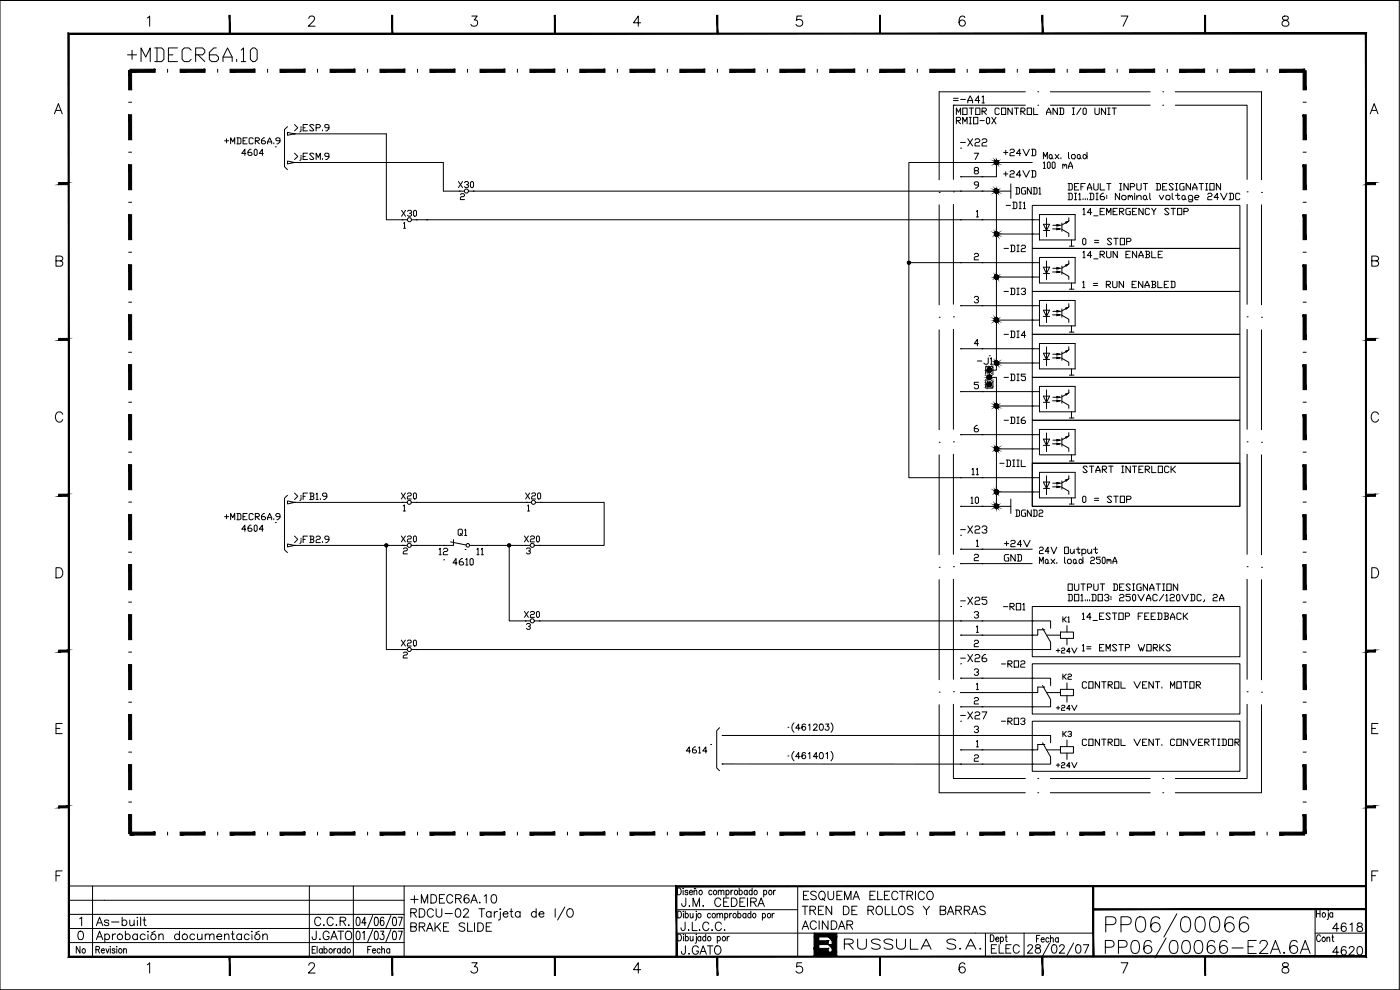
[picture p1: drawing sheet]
<svg xmlns="http://www.w3.org/2000/svg" width="420mm" height="297mm" viewBox="0 0 420 297" stroke-linecap="round" stroke-linejoin="round" font-family="sans-serif">
<defs><g id="words">
<text font-size="11" x="330.6" y="282.2">PP06/00066</text>
<text font-size="7.9" x="37" y="19.8">+MDECR6A.10</text>
<text font-size="6.6" x="252.2" y="286.1">RUSSULA S.A.</text>
<g font-size="6.2">
<text x="122.1" y="272.3">+MDECR6A.10</text>
<text x="239.9" y="271.3">ESQUEMA ELECTRICO</text>
<text x="122.1" y="280.8">BRAKE SLIDE</text>
<text x="398.6" y="280.8">4618</text>
<text x="92.4" y="283.3">J.GATO</text>
</g>
<g font-size="5.7">
<text x="287.2" y="182.7">-X25</text>
<text x="203.2" y="273">J.M. CEDEIRA</text>
<text x="239.5" y="275.5">TREN DE ROLLOS Y BARRAS</text>
<text x="27.5" y="279">As-built</text>
<text x="93.1" y="279">C.C.R.</text>
<text x="239.5" y="280.1">ACINDAR</text>
<text x="203.2" y="287.5">J.GATO</text>
<text x="296.3" y="287.2">ELEC</text>
<text x="398.6" y="287.9">4620</text>
</g>
<g font-size="5.3">
<text x="285" y="32.1">=-A41</text>
<text x="285.8" y="35.6">MOTOR CONTROL AND I/0 UNIT</text>
<text x="285.8" y="38.5">RMIO-0X</text>
<text x="71.3" y="48">4604</text>
<text x="287.2" y="45.2">-X22</text>
<text x="299.9" y="48">+24VD</text>
<text x="303.7" y="59.6">DGND1</text>
<text x="300.6" y="63.9">-DI1</text>
<text x="323.8" y="66">14_EMERGENCY STOP</text>
<text x="300.2" y="76.9">-DI2</text>
<text x="323.8" y="74.8">0 = STOP</text>
<text x="300.2" y="102.7">-DI4</text>
<text x="300.2" y="128.4">-DI6</text>
<text x="294.6" y="152.4" transform="rotate(-90 294.6 152.4)">10</text>
<text x="323.8" y="152">0 = STOP</text>
<text x="287.2" y="161.2">-X23</text>
<text x="303.7" y="156.3">DGND2</text>
<text x="300.2" y="169.7">GND</text>
<text x="319.3" y="178.5">OUTPUT DESIGNATION</text>
<text x="323.5" y="187.3">14_ESTOP FEEDBACK</text>
<text x="287.2" y="199.7">-X26</text>
<text x="323.5" y="207.8">CONTROL VENT. MOTOR</text>
<text x="287.2" y="217">-X27</text>
<text x="299.2" y="218.7">-RO3</text>
<text x="323.5" y="225.1">CONTROL VENT. CONVERTIDOR</text>
<text x="21.5" y="287.2">No</text>
</g>
<g font-size="4.9">
<text x="66.3" y="44.4">+MDECR6A.9</text>
<text x="136.5" y="57.5">X30</text>
<text x="299.9" y="54.3">+24VD</text>
<text x="319.3" y="58.2">DEFAULT INPUT DESIGNATION</text>
<text x="119.2" y="66">X30</text>
<text x="300.2" y="89.6">-DI3</text>
<text x="323.8" y="87.5">1 = RUN ENABLED</text>
<text x="292.1" y="110.4">-J1</text>
<text x="300.2" y="115.4">-DI5</text>
<text x="290.3" y="143.6">11</text>
<text x="298.8" y="141.1">-DIIL</text>
<text x="323.8" y="142.9">START INTERLOCK</text>
<text x="119.2" y="151">X20</text>
<text x="156.6" y="151">X20</text>
<text x="71.3" y="160.5">4604</text>
<text x="136.2" y="161.9">Q1</text>
<text x="119.2" y="163.7">X20</text>
<text x="130.5" y="167.6">12</text>
<text x="141.8" y="167.6">11</text>
<text x="156.3" y="163.7">X20</text>
<text x="300.2" y="165.1">+24V</text>
<text x="134.8" y="170.7">4610</text>
<text x="299.9" y="184.1">-RO1</text>
<text x="156.3" y="186.6">X20</text>
<text x="321.7" y="188" transform="rotate(-90 321.7 188)">K1</text>
<text x="119.2" y="195.1">X20</text>
<text x="323.5" y="196.5">1= EMSTP WORKS</text>
<text x="299.2" y="201.4">-RO2</text>
<text x="315.7" y="214.5">+24V</text>
<text x="204.6" y="227.2">4614</text>
<text x="394.1" y="283.6">Cont</text>
</g>
<g font-size="4.4">
<text x="315.7" y="197.2">+24V</text>
<text x="317.9" y="205">K2</text>
<text x="317.9" y="222.2">K3</text>
<text x="315.7" y="231.4">+24V</text>
</g>
</g></defs>
<!-- layer: 2 -->
<g fill="#000" stroke="#000" stroke-width=".3">
<path d="M248.6 283.4h1.1v1.2zM248.6 281.1h1.1v1.2z"/>
<path d="M38.6 21.2v5.8h.9zM38.6 21.2h.9v5.8z"/>
<path d="M84 20.8v.9l7.6-.9zM84 21.7l7.6-.9v.9z"/>
<path d="M99.1 20.8v.9l7.5-.9zM99.1 21.7l7.5-.9v.9z"/>
<path d="M114 20.8v.9l7.5-.9zM114 21.7l7.5-.9v.9z"/>
<path d="M129 20.8v.9l7.6-.9zM129 21.7l7.6-.9v.9z"/>
<path d="M144.1 20.8v.9l7.5-.9zM144.1 21.7l7.5-.9v.9z"/>
<path d="M159 20.8v.9l7.5-.9zM159 21.7l7.5-.9v.9z"/>
<path d="M174 20.8v.9l7.6-.9zM174 21.7l7.6-.9v.9z"/>
<path d="M189.1 20.8v.9l7.5-.9zM189.1 21.7l7.5-.9v.9z"/>
<path d="M204 20.8v.9l7.5-.9zM204 21.7l7.5-.9v.9z"/>
<path d="M219 20.8v.9l7.6-.9zM219 21.7l7.6-.9v.9z"/>
<path d="M234.1 20.8v.9l7.5-.9zM234.1 21.7l7.5-.9v.9z"/>
<path d="M249 20.8v.9l7.5-.9zM249 21.7l7.5-.9v.9z"/>
<path d="M264 20.8v.9l7.5-.9zM264 21.7l7.5-.9v.9z"/>
<path d="M279.1 20.8v.9l7.5-.9zM279.1 21.7l7.5-.9v.9z"/>
<path d="M294 20.8v.9l7.5-.9zM294 21.7l7.5-.9v.9z"/>
<path d="M309 20.8v.9l7.5-.9zM309 21.7l7.5-.9v.9z"/>
<path d="M324.1 20.8v.9l7.5-.9zM324.1 21.7l7.5-.9v.9z"/>
<path d="M339 20.8v.9l7.5-.9zM339 21.7l7.5-.9v.9z"/>
<path d="M354 20.8v.9l7.5-.9zM354 21.7l7.5-.9v.9z"/>
<path d="M369.1 20.8v.9l7.5-.9zM369.1 21.7l7.5-.9v.9z"/>
<path d="M384 20.8v.9l7.5-.9zM384 21.7l7.5-.9v.9z"/>
<path d="M391.1 21.2l.9 5.8v-5.8zM391.1 21.2l.9 5.8h-.9z"/>
<path d="M391.1 34.4l.9 7.5v-7.5zM391.1 34.4l.9 7.5h-.9z"/>
<path d="M38.6 49.4v7.5h.9zM38.6 49.4h.9v7.5z"/>
<path d="M38.6 34.4v7.5h.9zM38.6 34.4h.9v7.5z"/>
<path d="M391.1 49.4l.9 7.5v-7.5zM391.1 49.4l.9 7.5h-.9z"/>
<path d="M38.6 64.4v7.5h.9zM38.6 64.4h.9v7.5z"/>
<path d="M391.1 64.4l.9 7.5v-7.5zM391.1 64.4l.9 7.5h-.9z"/>
<path d="M391.1 79.4l.9 7.5v-7.5zM391.1 79.4l.9 7.5h-.9z"/>
<path d="M38.6 79.4v7.5h.9zM38.6 79.4h.9v7.5z"/>
<path d="M391.1 94.4l.9 7.5v-7.5zM391.1 94.4l.9 7.5h-.9z"/>
<path d="M38.6 109.4v7.5h.9zM38.6 109.4h.9v7.5z"/>
<path d="M38.6 94.4v7.5h.9zM38.6 94.4h.9v7.5z"/>
<path d="M391.1 109.4l.9 7.5v-7.5zM391.1 109.4l.9 7.5h-.9z"/>
<path d="M38.6 124.4v7.5h.9zM38.6 124.4h.9v7.5z"/>
<path d="M391.1 124.4l.9 7.5v-7.5zM391.1 124.4l.9 7.5h-.9z"/>
<path d="M391.1 139.4l.9 7.5v-7.5zM391.1 139.4l.9 7.5h-.9z"/>
<path d="M38.6 139.4v7.5h.9zM38.6 139.4h.9v7.5z"/>
<path d="M391.1 154.4l.9 7.5v-7.5zM391.1 154.4l.9 7.5h-.9z"/>
<path d="M38.6 169.4v7.5h.9zM38.6 169.4h.9v7.5z"/>
<path d="M38.6 154.4v7.5h.9zM38.6 154.4h.9v7.5z"/>
<path d="M391.1 169.4l.9 7.5v-7.5zM391.1 169.4l.9 7.5h-.9z"/>
<path d="M38.6 184.4v7.5h.9zM38.6 184.4h.9v7.5z"/>
<path d="M391.1 184.4l.9 7.5v-7.5zM391.1 184.4l.9 7.5h-.9z"/>
<path d="M391.1 199.4l.9 7.5v-7.5zM391.1 199.4l.9 7.5h-.9z"/>
<path d="M38.6 199.4v7.5h.9zM38.6 199.4h.9v7.5z"/>
<path d="M391.1 214.4l.9 7.5v-7.5zM391.1 214.4l.9 7.5h-.9z"/>
<path d="M38.6 229.4v7.5h.9zM38.6 229.4h.9v7.5z"/>
<path d="M38.6 214.4v7.5h.9zM38.6 214.4h.9v7.5z"/>
<path d="M391.1 229.4l.9 7.5v-7.5zM391.1 229.4l.9 7.5h-.9z"/>
<path d="M38.6 244.4v5.7h.9zM38.6 244.4h.9v5.7z"/>
<path d="M39 250.6h7.6v-.9zM39 249.7h7.6l-7.6 .9z"/>
<path d="M54.1 250.6h7.5v-.9zM54.1 249.7h7.5l-7.5 .9z"/>
<path d="M69 250.6h7.5v-.9zM69 249.7h7.5l-7.5 .9z"/>
<path d="M84 250.6h7.6v-.9zM84 249.7h7.6l-7.6 .9z"/>
<path d="M99.1 250.6h7.5v-.9zM99.1 249.7h7.5l-7.5 .9z"/>
<path d="M114 250.6h7.5v-.9zM114 249.7h7.5l-7.5 .9z"/>
<path d="M129 250.6h7.6v-.9zM129 249.7h7.6l-7.6 .9z"/>
<path d="M144.1 250.6h7.5v-.9zM144.1 249.7h7.5l-7.5 .9z"/>
<path d="M159 250.6h7.5v-.9zM159 249.7h7.5l-7.5 .9z"/>
<path d="M174 250.6h7.6v-.9zM174 249.7h7.6l-7.6 .9z"/>
<path d="M189.1 250.6h7.5v-.9zM189.1 249.7h7.5l-7.5 .9z"/>
<path d="M204 250.6h7.5v-.9zM204 249.7h7.5l-7.5 .9z"/>
<path d="M219 250.6h7.6v-.9zM219 249.7h7.6l-7.6 .9z"/>
<path d="M234.1 250.6h7.5v-.9zM234.1 249.7h7.5l-7.5 .9z"/>
<path d="M249 250.6h7.5v-.9zM249 249.7h7.5l-7.5 .9z"/>
<path d="M264 250.6h7.5v-.9zM264 249.7h7.5l-7.5 .9z"/>
<path d="M279.1 250.6h7.5v-.9zM279.1 249.7h7.5l-7.5 .9z"/>
<path d="M294 250.6h7.5v-.9zM294 249.7h7.5l-7.5 .9z"/>
<path d="M309 250.6h7.5v-.9zM309 249.7h7.5l-7.5 .9z"/>
<path d="M324.1 250.6h7.5v-.9zM324.1 249.7h7.5l-7.5 .9z"/>
<path d="M339 250.6h7.5v-.9zM339 249.7h7.5l-7.5 .9z"/>
<path d="M354 250.6h7.5v-.9zM354 249.7h7.5l-7.5 .9z"/>
<path d="M369.1 250.6h7.5v-.9zM369.1 249.7h7.5l-7.5 .9z"/>
<path d="M384 250.6h7.5v-.9zM384 249.7h7.5l-7.5 .9z"/>
<path d="M391.1 244.4l.9 5.7v-5.7zM391.1 244.4l.9 5.7h-.9z"/>
<path d="M245.7 281.1l-1.4 3.5h1.4zM244.3 281.1h1.4l-1.4 3.5z"/>
<path d="M245.7 282.3v1.1l2.9-1.1zM245.7 283.4l2.9-1.1v1.1z"/>
<path d="M244.3 286.8l4.3-2.2v2.2zM244.3 284.6v2.2l4.3-2.2z"/>
<path d="M249.7 281.1v4.6l1.4-4.6zM251.1 281.1v4.6h-1.4z"/>
<path d="M248.6 285.7l2.5 1.1v-1.1zM248.6 285.7l2.5 1.1h-2.5z"/>
</g>
<g fill="none" stroke="#000" stroke-width=".3">
<path d="M38.6 30.7h.9M95.3 20.8v.9M110.3 20.8v.9M125.3 20.8v.9M140.3 20.8v.9M155.3 20.8v.9M170.3 20.8v.9M185.3 20.8v.9M200.3 20.8v.9M215.3 20.8v.9M230.3 20.8v.9M245.3 20.8v.9"/>
<path d="M260.3 20.8v.9M275.3 20.8v.9M290.3 20.8v.9M305.3 20.8v.9M320.3 20.8v.9M335.3 20.8v.9M350.3 20.8v.9M365.3 20.8v.9M380.3 20.8v.9M391.1 30.7h.9M391.5 20.8v.9M38.6 45.7h.9"/>
<path d="M391.1 45.7h.9M38.6 60.7h.9M38.6 75.7h.9M391.1 60.7h.9M391.1 75.7h.9M38.6 90.7h.9M391.1 90.7h.9M38.6 105.7h.9M391.1 105.7h.9M38.6 120.7h.9M38.6 135.7h.9M391.1 120.7h.9"/>
<path d="M391.1 135.7h.9M38.6 150.7h.9M82.6 156.8h.1M391.1 150.7h.9M38.6 165.7h.9M391.1 165.7h.9M38.6 180.7h.9M38.6 195.7h.9M391.1 180.7h.9M391.1 195.7h.9M38.6 210.7h.9M236.5 218.2h.1"/>
<path d="M391.1 210.7h.9M38.6 225.7h.9M236.5 226.8h.1M391.1 225.7h.9M38.6 240.7h.9M39 249.7v.9M50.3 249.7v.9M65.3 249.7v.9M80.3 249.7v.9M95.3 249.7v.9M110.3 249.7v.9M125.3 249.7v.9"/>
<path d="M140.3 249.7v.9M155.3 249.7v.9M170.3 249.7v.9M185.3 249.7v.9M200.3 249.7v.9M215.3 249.7v.9M230.3 249.7v.9M245.3 249.7v.9M260.3 249.7v.9M275.3 249.7v.9M290.3 249.7v.9M305.3 249.7v.9"/>
<path d="M320.3 249.7v.9M335.3 249.7v.9M350.3 249.7v.9M365.3 249.7v.9M380.3 249.7v.9M391.1 240.7h.9M391.1 250.1h.9M245.7 281.1v1.2M245.7 283.4v1.2"/>
</g>
<!-- layer: SOSED_CIRCUIT -->
<g fill="none" stroke="#000" stroke-width=".3">
<path d="M86.3 39.7l2.1 .5-2.1 .4zM88.4 37.4l1 .9-1 1M90.3 38.6v.7l-.3 .3M90.3 38v.3M91 38.3h.6M92.3 37.4h-1.3v1.9h1.3M94.2 37.7l-.3-.3h-.6l-.4 .3 1.3 1.3-.3 .3h-.6l-.4-.3M94.9 38.3h.9l.3-.3v-.3l-.3-.3h-.9v1.9M96.8 39v.3M98.7 38.3h-1l-.2-.3 .2-.6h.7l.3 .3v.9l-.6 .7h-.4M307.7 31.6h-21.6v22.2M315.2 31.6h30"/>
<path d="M349 31.6h.1M352.7 31.6h21.6v22.2M86.3 48.3l2.1 .5-2.1 .4zM88.4 48.8h.1M88.4 46l1 .9-1 1M88.4 40.2h.1M88.4 48.8h44.7v8.5M88.4 40.2h27.6M90.3 47.2v.7l-.3 .3M90.3 46.6v.3M91 46.9h.6M92.3 46h-1.3v1.9h1.3"/>
<path d="M94.2 46.3l-.3-.3h-.6l-.4 .3 1.3 1.3-.3 .3h-.6l-.4-.3M94.9 47.9v-1.9l.6 1.2 .6-1.2v1.9M96.8 47.6v.3M98.7 46.9h-1l-.2-.3 .2-.6h.7l.3 .3v.9l-.6 .7h-.4M142 57.3h152.7M286.1 57.6h.1M288.3 57.3h.1M288.3 53h.1M288.3 48.8h.1M288.3 48.8h-15.5v30h15.5M288.3 53h6.4M288.3 48.8h6.4"/>
<path d="M292.4 46h1.3l-1 1.9M292.7 51.2l-.3-.3 .3-.7h.6l.4 .4v.3l-.4 .3h-.6l-.3 .3 .3 .7h.6l.4-.4-.4-.6M293.7 55.5h-1l-.3-.3 .3-.6h.6l.4 .2v1l-.7 .7h-.3M294.7 57.3h.1M294.7 53h.1M294.7 48.8h.1M320.5 58h1l.3 .3v1.3l-.3 .3h-1M320.8 58v1.9M322.8 58v1.9M323.8 58.3l.3-.3v1.9M325 59.6v.3M325.7 59.6v.3"/>
<path d="M326.3 59.6v.3M327 58h1l.3 .3v1.3l-.3 .3h-1M327.3 58v1.9M329.2 58v1.9M331.2 58h-.4l-.6 .6v1l.3 .3h.7l.3-.3v-.3l-.3-.3h-1M336 58v1.9l-1.3-1.9v1.9M337 58.6h.6l.3 .4v.6l-.3 .3h-.6l-.4-.3v-.6zM338.6 58.6v1.3M339.2 59l.4-.4 .3 .4v.9M340.5 58.6v1.3M341.2 59.3l.6-.7h.3l.4 .4v.9M341.2 58.6v1.3"/>
<path d="M343.4 58.6h.3l.4 .4v.6l-.4 .3h-.3l-.3-.3v-.6zM344.1 59.6l.3 .3M345.1 58v1.6l.3 .3M347.9 58.6l.7 1.3 .6-1.3M350.2 58.6h.7l.3 .4v.6l-.3 .3h-.7l-.3-.3v-.6zM351.8 58v1.6l.3 .3M353.4 58v1.6l.3 .3 .4-.3M354.7 59l.6-.4 .4 .4v.6l-.7 .3-.3-.3zM355.7 59.6l.3 .3M357.9 59.9h-.9l-.3-.3v-.6l.3-.4h.6l.3 .4v1.2l-.3 .4h-.6l-.3-.4M358.6 59.3h.9l.4-.3-.4-.4h-.6l-.3 .4v.6l.3 .3h.6M362.5 58.3l.3-.3h.6l.3 .3-.3 .7h-.6l-.3 .3v.6h1.2"/>
<path d="M365.7 59.3h-1.3l.9-1.3v1.9M366.3 58l1 1.9 1-1.9M368.9 58h1l.3 .3v1.3l-.3 .3h-1M369.2 58v1.9M372.1 58.3l-.3-.3h-.7l-.3 .3v1.3l.3 .3h.7l.3-.3M374.3 57.6h.1M128.1 65.9h181.7M272.8 78.8v64.5h15.5M286.1 61.3v30M288.3 65.9h.1M288.3 78.8h.1M288.3 78.8h21.5"/>
<path d="M292.4 76.4l.3-.4h.6l.4 .4v.3l-.4 .3h-.6l-.3 .3v.7h1.3M293 63.4l.3-.3v2M293 65.1h.7M294.7 65.9h.1M294.7 78.8h.1M309.8 78.8v-4.3h62.3v12.9h-62.3v-4.3M309.8 78.8h.1M309.8 65.9v-4.3h62.3v12.9h-62.3v-4.3M309.8 65.9h.1M309.8 70.2h.1M309.8 65.9v4.3M309.8 78.8v4.3"/>
<path d="M325 75.7l.3-.3v1.9M325 77.3h.7M327.6 76.7h-1.3l1-1.3v1.9M328.3 77.7h1.2M330.2 76.4h.9l.4-.7-.4-.3h-.9v1.9M330.5 76.4l1 .9M332.1 75.4v1.6l.3 .3h.7l.3-.3v-1.6M335.3 75.4v1.9l-1.2-1.9v1.9M339.2 75.4h-1.3v1.9h1.3M341.1 75.4v1.9l-1.2-1.9v1.9M341.8 77.3v-.6l.6-1.3 .7 1.3v.6M341.8 76.7h1.3"/>
<path d="M343.7 75.4h1l.3 .3-.3 .7M344 76.4h.7l.3 .6-.3 .3h-1M344 75.4v1.9M345.7 75.4v1.9h1.2M347.6 76.4h.6M348.9 75.4h-1.3v1.9h1.3M374.3 61.3v30M286.1 95.1h.1M286.1 98.8v30M288.3 91.7h.1M288.3 91.7h21.5M292.4 89.3l.3-.4h.6l.4 .7-.7 .3"/>
<path d="M293.3 89.9l.4 .3-.4 .7h-.6l-.3-.4M294.7 91.7h.1M309.8 83.1h.1M309.8 91.7v-4.3h62.3v12.9h-62.3v-4.3M309.8 91.7h.1M309.8 96h.1M309.8 91.7v4.3M374.3 95.1h.1M374.3 98.8v30M288.3 117.5h.1M288.3 104.6h.1M288.3 117.5h21.5"/>
<path d="M288.3 104.6h21.5M293.7 114.7h-1.3v.7h.9l.4 .3v.6l-.4 .4h-.6l-.3-.4M293.7 103.1h-1.3l.9-1.3v1.9M294.7 117.5h.1M294.7 104.6h.1M309.8 117.5v-4.3h62.3v12.9h-62.3v-4.3M309.8 117.5h.1M309.8 104.6v-4.3h62.3v12.9h-62.3v-4.3M309.8 104.6h.1M309.8 108.9h.1M309.8 104.6v4.3M309.8 117.5v4.3"/>
<path d="M286.1 132.6h.1M286.1 136.3v30M288.3 130.4h.1M288.3 130.4h21.5M293.3 127.6h-.3l-.6 .7v.9l.3 .4h.6l.4-.4v-.3l-.4-.3h-.9M294.7 130.4h.1M309.8 130.4v-4.3h62.3v12.9h-62.3v-4.3M309.8 130.4h.1M309.8 134.7h.1M309.8 121.8h.1M309.8 130.4v4.3M374.3 132.6h.1"/>
<path d="M374.3 136.3v30M86.3 150.3l2.1 .4-2.1 .5zM88.4 150.7h.1M88.4 147.9l1 1-1 1M88.4 150.7h32.3M90.3 149.3v.6l-.3 .3M90.3 148.6v.3M91 148.9h.6M92.3 147.9h-1.3v2M92.9 147.9h1l.3 .4-.3 .6M93.3 148.9h.6l.3 .7-.3 .3h-1M93.3 147.9v2"/>
<path d="M94.9 148.3l.3-.4v2M94.9 149.9h.6M96.1 149.6v.3M98.1 148.9h-1l-.3-.3v-.3l.3-.4h.6l.4 .4v1l-.6 .6h-.4M288.3 151.9h.1M288.3 143.3h.1M288.3 151.9h6.4M288.3 143.3h21.5M309.8 143.3v-4.3h62.3v12.9h-62.3v-4.3M309.8 143.3h.1M309.8 147.6h.1M309.8 143.3v4.3"/>
<path d="M86.3 163.2l2.1 .4-2.1 .5zM88.4 163.6h.1M88.4 160.9l1 .9-1 1M88.4 163.6h33.1M90.3 162.2v.6l-.3 .3M90.3 161.5v.3M91 161.8h.6M92.3 160.9h-1.3v1.9M92.9 160.9h1l.3 .3-.3 .6M93.3 161.8h.6l.3 .7-.3 .3h-1M93.3 160.9v1.9M94.9 161.2l.3-.3h.6l.3 .3-.3 .6h-.6l-.3 .4v.6h1.2"/>
<path d="M96.8 162.5v.3M98.7 161.8h-1l-.2-.3 .2-.6h.7l.3 .3v1l-.6 .6h-.4M136.1 161.9v1.7h-4.3M139.6 164.9h.1M286.1 170h.1M286.1 173.8v30M288.3 164.8h.1M288.3 169.1h.1M288.3 164.8h6.4M288.3 169.1h6.4M292.4 166.6l.3-.3h.6l.4 .3v.3l-.4 .4h-.6l-.3 .3v.6h1.3M293 162.3l.3-.3v1.9"/>
<path d="M293 163.9h.7M294.7 164.8h.1M294.7 169.1h.1M354.7 178.3l1 2 1-2M357.3 178.3h1l.3 .4v1.2l-.3 .4h-1M357.6 178.3v2M360.5 178.7l-.3-.4h-.7l-.3 .4v1.2l.3 .4h.7l.3-.4M361.5 179.9v.4l-.4 .3M364.1 178.7l.3-.4h.6l.3 .4-.3 .6h-.6l-.3 .3v.7h1.2M366 179.6h1.3M374.3 170h.1M374.3 173.8v30"/>
<path d="M124.9 194.9h163.4M161.8 186.3h148M288.3 186.3h.1M288.3 190.6h.1M288.3 190.6h21.5M292.4 192.4l.3-.3h.6l.4 .3-.4 .7h-.6l-.3 .3v.6h1.3M293 188.1l.3-.3v1.9M293 189.7h.7M293.3 184.5l.4 .3v.3l-.4 .3h-.6l-.3-.3M294.7 186.3h.1M294.7 190.6h.1M294.7 194.9h15.1"/>
<path d="M309.8 186.3v-4.3h62.3v15h-62.3v-2.1M309.8 186.3v4.3M309.8 186.3h.1M309.8 194.9h.1M309.8 190.6h.1M309.8 190.6v4.3M366 180.3v-.7l.6-1.3 .7 1.3v.7M286.1 207.5h.1M286.1 211.3v22.3h21.6M288.3 207.8h.1M288.3 203.5h.1M288.3 207.8h21.5"/>
<path d="M288.3 203.5h21.5M292.4 218.2l.3-.3h.6l.4 .6-.7 .3M292.4 209.6l.3-.3h.6l.4 .3-.4 .7h-.6l-.3 .3v.6h1.3M292.4 201l.3-.3h.6l.4 .6-.7 .4M293 205.3l.3-.3v1.9M293 206.9h.7M293.3 218.8l.4 .4-.4 .6h-.6l-.3-.3M293.3 201.7l.4 .3v.3l-.4 .3h-.6l-.3-.3M294.7 207.8h.1M294.7 203.5h.1M294.7 212.1h15.1M309.8 203.5v-4.3h62.3v15h-62.3v-2.1"/>
<path d="M309.8 203.5v4.3M309.8 203.5h.1M309.8 212.1h.1M309.8 207.8h.1M309.8 207.8v4.3M374.3 211.3v22.3h-21.6M374.3 207.5h.1M216.7 229.2h.1M216.7 229.2l71.6 .1M288.3 225h.1M288.3 229.3h21.5M288.3 229.3h.1"/>
<path d="M288.3 220.7h.1M288.3 225h21.5M288.3 220.7h21.5M292.4 226.8l.3-.3h.6l.4 .3-.4 .6h-.6l-.3 .4v.6h1.3M293 222.5l.3-.3v1.9M293 224.1h.7M294.7 225h.1M294.7 229.3h.1M294.7 220.7h.1M309.8 220.7v-4.3h62.3v15h-62.3v-2.1M309.8 220.7v4.3M309.8 220.7h.1"/>
<path d="M309.8 229.3h.1M309.8 225h.1M309.8 225v4.3M311.4 233.6h.1M315.2 233.6h30M349 233.6h.1"/>
<circle cx="140.4" cy="163.6" r=".53"/>
</g>
<!-- layer: SOSED_DECORATIVE -->
<g fill="none" stroke="#000" stroke-width=".3">
<path d="M86.3 38l-.9 .8v11.2l.9 .9M307.7 27.5h-25.8v26.5M311.4 27.5h.1M315.2 27.5h30M349 27.5h.1M352.7 27.5h25.9v26.5M281.9 57.7h.1M294.7 48.8h4.3v4.2h-4.3M294.7 57.3h8.7M299 57.3h.1M299 57.3v12.9M301.2 48.8h8.6"/>
<path d="M313.1 47.7v-2l.6 1.3 .6-1.3v2M313.1 48.9l.3-.3v1.9M313.1 50.5h.6M314.6 48.6l.6 .3v1.3l-.3 .3-.6-.3v-1.3zM315.2 46.3l.6 .4v.6l-.3 .4-.6-.4v-.6zM315.8 47.3l.3 .4M316.1 48.6l.6 .3v1.3l-.3 .3-.6-.3v-1.3zM316.7 46.3l1.1 1.4M317.8 46.3l-1.1 1.4M318.4 47.3v.4M318.9 49.6l.3-.3 .3 .6M318.9 49.3v1.2"/>
<path d="M319.5 49.6l.3-.3 .3 .3v.9M320.7 45.7v1.6l.3 .4M320.7 50.5v-.6l.6-1.3 .6 1.3v.6M320.7 49.9h1.2M321.9 46.3h.6l.2 .4v.6l-.2 .4h-.6l-.3-.4v-.6zM323.6 46.3l.6 .4v.6l-.3 .4-.6-.4v-.6zM324.2 47.3l.3 .4M325.3 46.3h.3l.6 .7-.6 .7-.6-.4v-.6zM326.2 45.7v2M378.6 57.7h.1M281.9 61.5v30M299 70.2v12.9h13"/>
<path d="M299 70.2h.1M299 70.2h13M309.8 78.8h2.2M309.8 65.9h2.2M312 64.4h10.7v7.6h-10.7zM312 77.2h10.7v7.7h-10.7zM313.1 67.3h1.9l-.9 1.9zM313.1 69.2h1.9M314.1 65.4v5.6M314.1 78.3v5.6M315.9 68.7h2.2M316 67.6h2.1"/>
<path d="M318.7 68.8l2.1 1.2v1M318.7 66.9v2.5M318.7 79.8v2.5M320.8 78.3v.9l-2.1 1.2M320.8 65.3v1l-2.1 1.2M320.9 73.9h1.4M321.6 72v1.9M378.6 61.5v30M281.9 95.2h.1M281.9 99v29.9M299 96h.1M299 83.1h.1"/>
<path d="M299 83.1v25.8h13M299 96h13M309.8 91.7h2.2M312 90.2h10.7v7.6h-10.7zM313.1 93.1h1.9l-.9 1.8zM313.1 80.2h1.9l-.9 1.9zM313.1 94.9h1.9M313.1 82.1h1.9M314.1 91.2v5.6M315.9 94.5h2.2M315.9 81.6h2.2M316 93.4h2.1"/>
<path d="M316 80.5h2.1M318.7 94.6l2.1 1.2v1M318.7 81.7l2.1 1.2v.9M318.7 92.7v2.5M320.8 91.1v1l-2.1 1.2M320.9 99.6h1.4M320.9 86.8h1.4M321.6 84.9v1.9M321.6 97.8v1.8M378.6 95.2h.1M378.6 99v29.9M295.8 112.3v-2.3h2.2v2.3"/>
<path d="M295.8 114.2v2.2h2.2v-2.2M296.9 113.2h2.1v8.6M296.9 115.4h.1M296.9 113.2h.1M296.9 111.1v2.1M309.8 117.5h2.2M309.8 104.6h2.2M312 103.1h10.7v7.6h-10.7zM312 115.9h10.7v7.7h-10.7zM313.1 118.9h1.9l-.9 1.8zM313.1 106h1.9l-.9 1.9zM313.1 107.9h1.9"/>
<path d="M314.1 104.1v5.6M314.1 117v5.6M315.9 107.4h2.2M316 119.2h2.1M316 106.3h2.1M318.7 107.5l2.1 1.2v1M318.7 105.6v2.5M318.7 118.5v2.5M320.8 104v1l-2.1 1.2M320.8 117v.9l-2.1 1.2M320.9 112.6h1.4M321.6 110.7v1.9"/>
<path d="M281.9 132.7h.1M281.9 136.5v29.9M299 134.7h.1M299 121.8h.1M299 121.8v25.8M299 134.7h13M299 121.8h13M309.8 130.4h2.2M312 128.8h10.7v7.7h-10.7zM313.1 131.8h1.9l-.9 1.8zM313.1 133.6h1.9M313.1 120.7h1.9"/>
<path d="M314.1 129.9v5.6M315.9 133.2h2.2M315.9 120.3h2.2M316 132.1h2.1M318.7 133.3l2.1 1.2v1M318.7 120.4l2.1 1.2v.9M318.7 131.4v2.5M320.8 129.8v1l-2.1 1.2M320.9 138.3h1.4M320.9 125.4h1.4M321.6 123.6v1.8M321.6 136.5v1.8"/>
<path d="M378.6 132.7h.1M378.6 136.5v29.9M86.3 148.6l-.9 .9v15.5l.9 .8M294.7 151.9h4.3M299 151.9h.1M299 147.6h.1M303.4 149.8v4.2M309.8 143.3h2.2M312 147.6h-13v4.3h4.4M312 141.7h10.7v7.7h-10.7zM313.1 144.6h1.9l-.9 1.9zM313.1 146.5h1.9"/>
<path d="M314.1 142.8v5.6M315.9 146.1h2.2M316 145h2.1M318.7 146.2l2.1 1.2v.9M318.7 144.3v2.5M320.8 142.7v1l-2.1 1.2M320.9 151.2h1.4M321.6 149.4v1.8M281.9 170.2h.1M281.9 173.9v30M294.7 164.8h15.1M294.7 169.1h15.1"/>
<path d="M312 164.5l.2-.3h.6l.3 .3-.3 .6h-.6l-.2 .3v.7h1.1M312 169.1v-1.9l.5 1.2 .6-1.2v1.9M314 167.8l.5 .3v.7l-.3 .3-.5-.3v-.7zM314.5 168.8l.3 .3M314.8 165.4h-1.1l.8-1.2v1.9M315.4 164.2l.9 1.9 .9-1.9M315.4 167.8l1.2 1.3M316.6 167.8l-1.2 1.3M317.2 168.8v.3M319.5 164.2h1.1v1.9h-1.1zM319.5 167.2v1.6l.3 .3M320.6 167.8h.6l.3 .3v.7l-.3 .3h-.6l-.3-.3v-.7z"/>
<path d="M321.2 164.8v1l.3 .3h.3l.6-.7M322.4 167.8l.6 .3v.7l-.3 .3h-.3l-.3-.3v-.7zM322.4 164.8v1.3M323 164.8h1.1M323 168.8l.3 .3M323.6 164.2v1.6l.2 .3 .3-.3M324.1 167.8h.3l.6 .6-.6 .7h-.3l-.3-.3v-.7zM324.7 165.1l.3-.3h.6l.3 .3v.7l-.3 .3h-.9M324.7 164.8v1.9M325 167.2v1.9M326.4 164.8v1l.3 .3h.3l.6-.7M327.3 167.5l.3-.3h.6l.3 .3-.3 .6h-.6l-.3 .3v.7h1.2"/>
<path d="M327.6 164.8v1.3M328.2 164.8h1.2M328.8 164.2v1.6l.3 .3 .3-.3M330.2 167.2h-1.1v.6h.8l.3 .3v.7l-.3 .3h-.5l-.3-.3M331.1 167.2l.6 .3v1.3l-.3 .3-.6-.3v-1.3zM332.2 168.1l.3-.3 .3 .6M332.2 167.8v1.3M332.8 168.1l.3-.3 .3 .3v1M334 169.1v-.7l.6-1.2 .6 1.2v.7M334 168.4h1.2M378.6 170.2h.1M378.6 173.9v30"/>
<path d="M309.8 186.3h5.5v2.2M312.9 188.5l2.4 4.2M313.6 189h-2.2v1.6h-1.6M314.1 190.6h4.2M315.3 193.5v1.4h-5.5M318.3 189.6h3.9v1.9h-3.9zM320.2 191.5v2M215.9 218.3l-.8 .9v11.2l.8 .9M281.9 207.7h.1M281.9 211.4v26.5h25.8M309.8 203.5h5.5v2.2M312.9 205.7l2.4 4.2v2.2h-5.5"/>
<path d="M313.6 206.1h-2.2v1.7h-1.6M314.1 207.8h4.2M318.3 206.8h3.9v1.9h-3.9zM320.2 204.9v1.9M320.2 208.7v2M378.6 207.7h.1M378.6 211.4v26.5h-25.9M309.8 220.7h5.5v2.2M311.4 237.9h.1M312.9 222.9l2.4 4.2M313.6 223.4h-2.2v1.6h-1.6M314.1 225h4.2"/>
<path d="M315.2 237.9h30M315.3 227.9v1.4h-5.5M318.3 224h3.9v2h-3.9zM320.2 222.1v1.9M320.2 226v1.9M349 237.9h.1"/>
</g>
<g fill="#000" stroke="#000" stroke-width=".3">
<path d="M317.2 67.4l.9 .2-.9 .2zM317.2 68.4l.9 .3-.9 .2zM319.8 79.5l.7-.2-.5 .6zM319.8 66.7l.7-.3-.5 .6zM317.2 93.2l.9 .2-.9 .2zM317.2 94.3l.9 .2-.9 .2zM317.2 81.4l.9 .2-.9 .2zM317.2 80.2l.9 .3-.9 .3zM319.8 92.4l.7-.2-.5 .6zM317.2 118.9l.9 .3-.9 .2zM317.2 107.1l.9 .3-.9 .2zM317.2 106.1l.9 .2-.9 .2z"/>
<path d="M319.8 118.2l.7-.2-.5 .6zM319.8 105.4l.7-.3-.5 .6zM317.2 133l.9 .2-.9 .2zM317.2 131.9l.9 .2-.9 .2zM317.2 120l.9 .3-.9 .2zM319.8 131.1l.7-.2-.5 .6zM317.2 144.8l.9 .2-.9 .2zM317.2 145.8l.9 .3-.9 .2zM319.8 144l.7-.2-.5 .6z"/>
<path d="M299 56.7l.4 .1-.2 .3zM299 56.7l.2 .4zM298.7 56.8l.3-.1v.4zM298.7 56.8l.3 .3zM298.5 57l.2-.2 .2 .3zM298.5 57l.4 .1zM298.5 57l.4 .2-.5 .1zM298.4 57.3l.5-.1zM298.4 57.3h.4l-.3 .3zM298.5 57.6l.3-.3zM298.5 57.6l.4-.2-.2 .5zM298.9 57.4l-.2 .5zM298.9 57.5l.1 .5-.3-.1zM298.9 57.5l.1 .5zM299 57.6l.4 .3-.4 .1zM299 57.6l.4 .3zM299.2 57.5l.4 .1-.2 .3zM299.2 57.4l.4 .2zM299.2 57.4l.5-.1-.1 .3zM299.3 57.3h.4zM299.3 57.3l.3-.3 .1 .3zM299.2 57.2l.4-.2zM299.4 56.8l.2 .2-.4 .2zM299.4 56.8l-.2 .4z"/>
<path d="M299 69.6l.4 .1-.2 .3zM299 69.6l.2 .4zM298.7 69.7l.3-.1v.4zM298.7 69.7l.3 .3zM298.7 69.7l.2 .3-.4-.1zM298.5 69.9l.4 .1zM298.5 69.9l.4 .2-.5 .1zM298.4 70.2l.5-.1zM298.4 70.2h.4l-.3 .4zM298.8 70.2l-.3 .4zM298.5 70.6l.4-.3-.2 .5zM298.9 70.3l-.2 .5zM298.9 70.4l.1 .5-.3-.1zM298.9 70.4l.1 .5zM299 70.4l.4 .4-.4 .1zM299 70.4l.4 .4zM299.2 70.4l.4 .2-.2 .2zM299.2 70.3l.4 .3zM299.2 70.3l.5-.1-.1 .4zM299.3 70.2h.4zM299.3 70.2l.3-.3 .1 .3zM299.2 70.1l.4-.2zM299.4 69.7l.2 .2-.4 .2zM299.4 69.7l-.2 .4z"/>
<path d="M299 95.4h.4l-.2 .4zM299 95.4l.2 .4zM298.7 95.4h.3v.4zM298.7 95.4l.3 .4zM298.7 95.4l.2 .4-.4-.1zM298.5 95.7l.4 .1zM298.5 95.7l.4 .2-.5 .1zM298.4 96l.5-.1zM298.4 96h.4l-.3 .3zM298.5 96.3l.3-.3zM298.5 96.3l.4-.2-.2 .5zM298.9 96.1l-.2 .5zM298.9 96.2l.1 .5-.3-.1zM298.9 96.2l.1 .5zM299 96.3l.4 .3-.4 .1zM299 96.3l.4 .3zM299.2 96.2l.4 .1-.2 .3zM299.2 96.1l.4 .2zM299.2 96.1l.5-.1-.1 .3zM299.3 96h.4zM299.3 96l.3-.3 .1 .3zM299.2 95.9l.4-.2zM299.4 95.4l.2 .3-.4 .2zM299.4 95.4l-.2 .5z"/>
<path d="M299 82.5l.4 .1-.2 .4zM299 82.5l.2 .5zM298.7 82.6l.3-.1v.4zM298.7 82.6l.3 .3zM298.7 82.6l.2 .4-.4-.2zM298.5 82.8l.4 .2zM298.5 82.8l.4 .2-.5 .1zM298.4 83.1l.5-.1zM298.4 83.1h.4l-.3 .4zM298.8 83.1l-.3 .4zM298.5 83.5l.4-.2-.2 .4zM298.9 83.3l-.2 .4zM298.9 83.3l.1 .5-.3-.1zM298.9 83.3l.1 .5zM299 83.3l.4 .4-.4 .1zM299 83.3l.4 .4zM299.2 83.3l.4 .2-.2 .2zM299.2 83.3l.4 .2zM299.2 83.3l.5-.2-.1 .4zM299.3 83.1h.4zM299.3 83.1l.3-.3 .1 .3zM299.2 83l.4-.2zM299.4 82.6l.2 .2-.4 .2zM299.4 82.6l-.2 .4z"/>
<path d="M296.9 114.7l.3 .1-.2 .4zM296.9 114.7l.1 .5zM296.6 114.8l.3-.1v.4zM296.6 114.8l.3 .3zM296.6 114.8l.2 .4-.5-.2zM296.3 115l.5 .2zM296.3 115l.4 .3-.5 .1zM296.2 115.4l.5-.1zM296.2 115.4h.5l-.4 .3zM296.3 115.7l.4-.3zM296.3 115.7l.4-.2-.1 .4zM296.7 115.5l-.1 .4zM296.8 115.6l.1 .4-.3-.1zM296.8 115.6l.1 .4zM296.9 115.6l.3 .3-.3 .1zM296.9 115.6l.3 .3zM297 115.6l.4 .1-.2 .2zM297 115.6l.4 .1zM297.1 115.5l.4-.1-.1 .3zM297.1 115.4h.4zM297.1 115.4l.3-.4 .1 .4zM297.1 115.3l.3-.3zM297.2 114.8l.2 .2-.3 .3zM297.2 114.8l-.1 .5z"/>
<path d="M296.9 112.6l.3 .1-.2 .3zM296.9 112.6l.1 .4zM296.6 112.7l.3-.1v.4zM296.6 112.7l.3 .3zM296.3 112.9l.3-.2 .2 .3zM296.3 112.9l.5 .1zM296.3 112.9l.4 .2-.5 .1zM296.2 113.2l.5-.1zM296.2 113.2h.5l-.4 .3zM296.3 113.5l.4-.3zM296.3 113.5l.4-.2-.1 .5zM296.7 113.3l-.1 .5zM296.8 113.4l.1 .5-.3-.1zM296.8 113.4l.1 .5zM296.9 113.4l.3 .4-.3 .1zM296.9 113.4l.3 .4zM297 113.4l.4 .1-.2 .3zM297 113.4l.4 .1zM297.1 113.3l.4-.1-.1 .3zM297.1 113.2h.4zM297.1 113.2l.3-.3 .1 .3zM297.1 113.1l.3-.2zM297.2 112.7l.2 .2-.3 .2zM297.2 112.7l-.1 .4z"/>
<path d="M299 134.1h.4l-.2 .4zM299 134.1l.2 .4zM298.7 134.1h.3v.4zM298.7 134.1l.3 .4zM298.7 134.1l.2 .4-.4-.1zM298.5 134.4l.4 .1zM298.5 134.4l.4 .2-.5 .1zM298.4 134.7l.5-.1zM298.4 134.7h.4l-.3 .3zM298.8 134.7l-.3 .3zM298.5 135l.4-.2-.2 .5zM298.9 134.8l-.2 .5zM298.9 134.9l.1 .5-.3-.1zM298.9 134.9l.1 .5zM299 134.9l.4 .4-.4 .1zM299 134.9l.4 .4zM299.2 134.9l.4 .1-.2 .3zM299.2 134.8l.4 .2zM299.2 134.8l.5-.1-.1 .3zM299.3 134.7h.4zM299.3 134.7l.3-.3 .1 .3zM299.2 134.6l.4-.2zM299.4 134.1l.2 .3-.4 .2zM299.4 134.1l-.2 .5z"/>
<path d="M299 121.2l.4 .1-.2 .3zM299 121.2l.2 .4zM298.7 121.3l.3-.1v.4zM298.7 121.3l.3 .3zM298.7 121.3l.2 .3-.4-.1zM298.5 121.5l.4 .1zM298.5 121.5l.4 .2-.5 .1zM298.4 121.8l.5-.1zM298.4 121.8h.4l-.3 .3zM298.5 122.1l.3-.3zM298.5 122.1l.4-.2-.2 .5zM298.9 121.9l-.2 .5zM298.9 122l.1 .5-.3-.1zM298.9 122l.1 .5zM299 122l.4 .4-.4 .1zM299 122l.4 .4zM299.2 122l.4 .1-.2 .3zM299.2 121.9l.4 .2zM299.2 121.9l.5-.1-.1 .3zM299.3 121.8h.4zM299.6 121.5l.1 .3h-.4zM299.2 121.7l.4-.2zM299.4 121.3l.2 .2-.4 .2zM299.4 121.3l-.2 .4z"/>
<path d="M299 151.2l.4 .1-.2 .4zM299 151.2l.2 .5zM298.7 151.3l.3-.1v.5zM298.7 151.3l.3 .4zM298.7 151.3l.2 .4-.4-.1zM298.5 151.6l.4 .1zM298.5 151.6l.4 .2-.5 .1zM298.4 151.9l.5-.1zM298.4 151.9h.4l-.3 .3zM298.5 152.2l.3-.3zM298.5 152.2l.4-.2-.2 .5zM298.9 152l-.2 .5zM298.9 152.1l.1 .5-.3-.1zM298.9 152.1l.1 .5zM299 152.1l.4 .4-.4 .1zM299 152.1l.4 .4zM299.2 152.1l.4 .1-.2 .3zM299.2 152l.4 .2zM299.2 152l.5-.1-.1 .3zM299.3 151.9h.4zM299.3 151.9l.3-.3 .1 .3zM299.2 151.8l.4-.2zM299.4 151.3l.2 .3-.4 .2zM299.4 151.3l-.2 .5z"/>
<path d="M299 147l.4 .1-.2 .3zM299 147l.2 .4zM298.7 147.1l.3-.1v.4zM298.7 147.1l.3 .3zM298.7 147.1l.2 .3-.4-.1zM298.5 147.3l.4 .2zM298.5 147.3l.4 .2-.5 .1zM298.4 147.6l.5-.1zM298.4 147.6h.4l-.3 .3zM298.8 147.6l-.3 .3zM298.5 147.9l.4-.2-.2 .5zM298.9 147.7l-.2 .5zM298.9 147.8l.1 .4h-.3zM298.9 147.8l.1 .4zM299 147.8l.4 .4h-.4zM299 147.8l.4 .4zM299.2 147.8l.4 .1-.2 .3zM299.2 147.8l.4 .1zM299.2 147.7l.5-.1-.1 .3zM299.3 147.6h.4zM299.3 147.6l.3-.3 .1 .3zM299.2 147.5l.4-.2zM299.4 147.1l.2 .2-.4 .2zM299.4 147.1l-.2 .4z"/>
</g>
<!-- layer: DIBUJO -->
<path d="M0 .1v296.9h419.9v-296.9h-419.9h419.9M419.9 .1h.1M216.7 220.7h71.6M0 297h419.9" fill="none" stroke="#000" stroke-width=".3"/>
<!-- layer: 8 -->
<path d="M138.2 58.4l.3-.3h.6l.3 .3-.3 .6h-.6l-.3 .3v.6h1.2M121.1 67l.3-.3v1.8M121.1 68.5h.6M121 151.8l.4-.3v1.8M121 153.3h.7M158.3 151.8l.3-.3v1.8M158.3 153.3h.6M121 164.7l.4-.3h.6l.3 .3-.3 .6h-.6l-.4 .3v.6h1.3M158.9 165.3l.3 .3-.3 .6h-.6l-.3-.3M121 195.9l.4-.2h.6l.3 .2-.3 .6h-.6l-.4 .3v.6h1.3M158.9 187.9l.3 .3-.3 .6h-.6l-.3-.3" fill="none" stroke="#000" stroke-width=".3"/>
<!-- layer: 9 -->
<g fill="none" stroke="#000" stroke-width=".3">
<path d="M67.4 155h1.2M68 154.4v1.2M69.2 155.9v-1.8l.6 1.2 .6-1.2v1.8M71.1 154.1h.9l.3 .3v1.2l-.3 .3h-.9M71.4 154.1v1.8M74.2 154.1h-1.3v1.8M76 154.4l-.3-.3h-.6l-.3 .3v1.2l.3 .3h.6l.3-.3M76.6 155h1l.3-.6-.3-.3h-1v1.8M79.4 154.1h-.3l-.6 .6v.9l.3 .3h.6l.3-.3v-.3l-.3-.3h-.9M80.3 155.9v-.6l.6-1.2 .6 1.2v.6M82.2 155.6v.3M84 155h-.9l-.3-.6 .3-.3h.6l.3 .3v.9l-.6 .6h-.3"/>
<path d="M238.3 216.9a1.84 1.84 0 0 0 0 2.8M240.2 218.5h-1.4l.9-1.3v1.9M241.7 217.5l-.3-.3a.98 .98 0 0 0-.7 .9 .98 .98 0 0 0 .6 1 .58 .58 0 0 0 .5-.6 .58 .58 0 0 0-.5-.5 .58 .58 0 0 0-.6 .5M242.6 217.6l.4-.4v1.9M244.2 217.7l.1-.4 .6-.1 .3 .6-1.1 1.3h1.2M246.1 217.3l.3-.1a.96 .96 0 0 1 .7 1 .96 .96 0 0 1-.7 .9l-.3-.1-.2-.7zM247.8 217.2h1l-.6 .8a.61 .61 0 0 1 .5 1 .61 .61 0 0 1-1.1-.3M249.4 216.9a1.93 1.93 0 0 1 0 2.8M238.3 225.5a1.88 1.88 0 0 0 0 2.8M240.2 227h-1.4l.9-1.2v1.9M241.7 226.1l-.1-.2a.59 .59 0 0 0-.9 .3v1.2a.58 .58 0 0 0 1 .1 .58 .58 0 0 0-.2-.9 .58 .58 0 0 0-.8 .4M242.6 226.2l.4-.4v1.9"/>
<path d="M245.4 227h-1.3l.9-1.2v1.9M246.1 225.9l.3-.1a.96 .96 0 0 1 .7 .9 .96 .96 0 0 1-.7 1 1.23 1.23 0 0 1-.3-1.8zM247.9 226.2l.4-.4v1.9M249.4 225.5a1.97 1.97 0 0 1 0 2.8"/>
</g>
<!-- layer: 0 -->
<path d="M116 40.2v25.7h4.7M133.1 57.3h4.7M124.9 65.9h3.2M128.1 65.9h.1M124.9 150.7h33.1M162.2 150.7h19.1v12.9h-19.5M116 163.6v31.3h4.7M124.9 163.6h6.9M144.7 163.6h12.9M152.8 163.6v22.7h4.8" fill="none" stroke="#000" stroke-width=".3"/>
<g fill="#000" stroke="#000" stroke-width=".3">
<path d="M272.3 78.8l.1 .3 .4-.3zM272.4 79.1l.4-.3-.3 .4zM272.8 78.8l-.3 .4 .3 .1z"/>
<path d="M272.5 78.5l.3 .3v-.4zM272.4 78.6l.1-.1 .3 .3zM272.4 78.6l-.1 .2h.5z"/>
<path d="M272.8 78.8v.5l.2-.1zM272.8 78.8l.3 .3-.1 .1zM272.8 78.8l.3 .3 .1-.3z"/>
<path d="M272.8 78.8h.4l-.1-.2zM273 78.5l.1 .1-.3 .2zM272.8 78.4v.4l.2-.3z"/>
<path d="M115.5 163.6l.1 .3 .4-.3zM115.6 163.9l.4-.3-.3 .4zM116 163.6l-.3 .4 .3 .1z"/>
<path d="M115.7 163.3l.3 .3v-.4zM115.7 163.3l.3 .3-.4-.2zM115.6 163.4l-.1 .2h.5z"/>
<path d="M116 163.6v.5l.2-.1zM116 163.6l.3 .3-.1 .1zM116 163.6l.3 .3 .1-.3z"/>
<path d="M116 163.6h.4l-.1-.2zM116.2 163.3l.1 .1-.3 .2zM116 163.2v.4l.2-.3z"/>
<path d="M152.4 163.6v.3l.4-.3zM152.4 163.9l.4-.3-.2 .4zM152.8 163.6l-.2 .4 .2 .1z"/>
<path d="M152.6 163.3l.2 .3v-.4zM152.6 163.3l.2 .3-.4-.2zM152.4 163.4v.2h.4z"/>
<path d="M152.8 163.6v.5l.2-.1zM152.8 163.6l.4 .3-.2 .1zM152.8 163.6l.4 .3v-.3z"/>
<path d="M152.8 163.6h.4v-.2zM153 163.3l.2 .1-.4 .2zM152.8 163.2v.4l.2-.3z"/>
</g>
<!-- layer: 1 -->
<g fill="none" stroke="#000" stroke-width=".3">
<path d="M44.2 5.4l.7-.6v3.1M92.7 5.5l.6-.7h.6l.4 .3a.99 .99 0 0 1-.3 1.3l-1.5 1.5h2.1M141.6 4.8h1.6l-.9 1.2a.96 .96 0 0 1 1.1 1.1 .96 .96 0 0 1-1.3 .8l-.5-.2-.3-.4M192.3 6.8h-2.2l1.5-2v3.1M240.6 4.8h-1.4l-.1 1.3a1.08 1.08 0 0 1 1.6 0 1.08 1.08 0 0 1-.3 1.6 1.08 1.08 0 0 1-1.5-.4M289.6 5.3a.81 .81 0 0 0-1.3-.3 1.77 1.77 0 0 0 .4 2.9 .94 .94 0 0 0 1-.9 .94 .94 0 0 0-.9-1 .94 .94 0 0 0-1 .8M336.5 4.8h2l-1.4 3.1M385.1 5a.61 .61 0 0 0 .2 1 1.1 1.1 0 0 1 1.3 .4 1.1 1.1 0 0 1-.1 1.3 1.27 1.27 0 0 1-1.7-.4 1.15 1.15 0 0 1 1.4-1.3 .64 .64 0 0 0 .3-1l-.4-.2zM16.3 34.1l1.2-3 1.2 3M16.8 33.1h1.4M411.2 34.1l1.2-3 1.2 3M411.7 33.1h1.4"/>
<path d="M16.8 78.3l1.7-.2a.68 .68 0 0 0 0-1.1l-1.7-.2v3.1h1.3a.81 .81 0 0 0 .8-.8 .81 .81 0 0 0-.8-.8M411.7 78.3l1.7-.2a.68 .68 0 0 0 0-1.1l-1.7-.2v3.1h1.3a.8 .8 0 0 0 .7-.5 .8 .8 0 0 0-.1-.8l-.6-.3M18.8 124.3a1.14 1.14 0 0 0-1.2-.7 1.14 1.14 0 0 0-1 1.1v.8a1.13 1.13 0 0 0 .9 1.2 1.13 1.13 0 0 0 1.3-.8M413.7 124.3a1.14 1.14 0 0 0-1.3-.7 1.14 1.14 0 0 0-.9 1.1v.8a1.13 1.13 0 0 0 .9 1.2 1.13 1.13 0 0 0 1.3-.8M16.8 170.3h1a1.62 1.62 0 0 1 1.1 1.6 1.62 1.62 0 0 1-1.1 1.5h-1zM411.7 170.3h1a1.62 1.62 0 0 1 1.1 1.6 1.62 1.62 0 0 1-1.1 1.5h-1zM16.8 218.6h1.1M18.7 217.1h-1.9v3h1.9M411.7 218.6h1.1M413.6 217.1h-1.9v3h1.9M16.8 262.7h1.1M18.7 261.3h-1.9v3.1"/>
<path d="M20.7 270.1h100.6M20.7 274.3h100.6M20.7 278.6h100.6M20.8 265.8h182.2M27.8 265.8v21.2M92.8 265.8v21.2M106 265.8v21.2M121.3 265.8v21.2M203 273h36.4M203 280h125.1M203.3 266.4a1.02 1.02 0 0 1 1.2 1 1.02 1.02 0 0 1-1.2 1.1zM203.4 273.4a1.02 1.02 0 0 1 1.1 1 1.02 1.02 0 0 1-1.1 1z"/>
<path d="M205 266.4v.2zM205.1 274.1v1.3M205.7 274.3l.1-.2a.6 .6 0 0 1 .8 .6 .6 .6 0 0 1-.8 .6l-.1-.2M205.7 273.4v2M207.1 274.1l.1 1.2 .4 .1 .4-.4M208 274.1v1.3M209 274.1v1.6l-.4 .4M213.2 274.3l-.1-.2a.61 .61 0 0 0-.8 .6 .61 .61 0 0 0 .8 .6l.1-.2M215.2 274.4l.4-.3h.3l.1 1.3M215.2 274.1v1.3M216 274.4l.4-.3h.4l.1 1.3M217.5 274.3l.2-.2a.6 .6 0 0 1 .7 .6 .6 .6 0 0 1-.7 .6l-.2-.2"/>
<path d="M217.5 274.1v2M219 274.1v1.3M221.4 274.3l.2-.2a.6 .6 0 0 1 .8 .6 .6 .6 0 0 1-.8 .6l-.2-.2M221.4 273.4v2M221.8 266.4v2.1M223.9 274.3l-.2-.2a.6 .6 0 0 0-.8 .6 .6 .6 0 0 0 .8 .6l.2-.2M223.9 274.1v1.3M225.3 274.3l-.1-.2a.6 .6 0 0 0-.8 .6 .6 .6 0 0 0 .8 .6l.1-.2M225.3 273.4v2M225.7 266.4v2.1M228.8 274.3l.2-.2a.6 .6 0 0 1 .8 .6 .6 .6 0 0 1-.8 .6l-.2-.2M228.8 274.1v2"/>
<path d="M231.7 274.1v1.3M232.7 267.1l-.3 .1-.2 .5M239.4 265.9v21.1M307.3 280v7M394.7 280h15.3M394.7 272.7v14.3M395.1 273.2v2M395.1 274.1h1.1M396.2 273.2v2M398.7 273.2v.1zM411.7 262.7h1.1M413.6 261.3h-1.9v3.1"/>
<path d="M20.7 282.8h100.6M28.8 284.9l.9-.1 .1-.7-1-.1v2M29.3 284.9l.6 1.1M30.4 285.2h.9l-.1-.4a.59 .59 0 0 0-.8 .5 .59 .59 0 0 0 .8 .6l.1-.2M31.8 284.6l.5 1.4 .4-1.4M33.1 284v.1zM33.1 284.6v1.4M34.5 284.9l-.3-.3-.5 .1v.4l.7 .3 .1 .3-.3 .3-.5-.3M35.1 284v.1zM35.1 284.6v1.4M37.1 285l.4-.4 .3 .1 .1 1.3M37.1 284.6v1.4"/>
<path d="M44.2 289.5l.7-.6v3.1M92.7 289.6l.1-.4 .5-.3h.6l.4 .3a.99 .99 0 0 1-.3 1.3l-1.5 1.5h2.1M94.7 284h-1v2h1M95.2 284v2M96.7 284.9a.63 .63 0 0 0-1 .3 .63 .63 0 0 0 .7 .8l.3-.3M96.7 284.6v1.4M97.2 284.9a.63 .63 0 0 1 1.1 .3 .63 .63 0 0 1-.7 .8l-.4-.3M97.2 284v2M100.2 284.6v1.4M102.2 284.9a.58 .58 0 0 0-.9-.1 .58 .58 0 0 0 0 .9l.3 .3 .6-.3M102.2 284.6v1.4M103.6 284.9a.57 .57 0 0 0-.9-.1 .57 .57 0 0 0 0 .9l.4 .3 .5-.3"/>
<path d="M103.6 284v2M110.4 284.9h.6M111.4 284h-1v2M111.8 285.2h.9a.48 .48 0 0 0-.5-.6 .48 .48 0 0 0-.4 .6l.3 .8 .6-.3M114.1 284.9a.58 .58 0 0 0-.9-.1 .58 .58 0 0 0 0 .9l.3 .3 .6-.3M114.6 285l.3-.4 .4 .1 .1 1.3M114.6 284v2M117 284.9a.63 .63 0 0 0-1.1 .3 .63 .63 0 0 0 .7 .8l.4-.3M117 284.6v1.4M141.6 288.9h1.6l-.9 1.2a.98 .98 0 0 1 1.1 1.1 .98 .98 0 0 1-1.3 .8l-.5-.2-.3-.4M192.3 290.9h-2.2l1.5-2v3.1M203.4 280.3a1.02 1.02 0 0 1 1.1 1 1.02 1.02 0 0 1-1.1 1z"/>
<path d="M205.1 280.3v.2zM205.7 280.3v2M209 280.3v.2zM211.8 280.3v2M240.6 288.9h-1.4l-.1 1.3a1.08 1.08 0 0 1 1.6 0 1.08 1.08 0 0 1-.3 1.6 1.08 1.08 0 0 1-1.5-.4M289.6 289.3a.81 .81 0 0 0-1.3-.3 1.74 1.74 0 0 0 .5 3 .95 .95 0 0 0 .9-1 .95 .95 0 0 0-.9-.9 .95 .95 0 0 0-1 .8M297.2 280.5a1.09 1.09 0 0 1 1.1 .7 1.09 1.09 0 0 1-.3 1.2l-.8 .1zM301.9 280.5v1.6l.4 .4M311.1 281.6h.6M312.1 280.7h-1v2M312.5 281.9h.9a.47 .47 0 0 0-.5-.6 .47 .47 0 0 0-.4 .6l.3 .8 .6-.3M314.8 281.6a.58 .58 0 0 0-.9-.1 .58 .58 0 0 0 0 .9l.3 .3 .6-.3"/>
<path d="M315.3 281.7l.3-.4 .4 .1 .1 1.3M315.3 280.7v2M317.6 281.6a.57 .57 0 0 0-.8-.1 .57 .57 0 0 0 0 .9l.3 .3 .5-.3M317.6 281.3v1.4M336.5 288.9h2l-1.4 3.1M385.1 289a.6 .6 0 0 0 .2 1.1 1.1 1.1 0 0 1 1.2 .4 1.1 1.1 0 0 1 0 1.3 1.18 1.18 0 0 1-1.7-.4 1.18 1.18 0 0 1 1.4-1.3 .63 .63 0 0 0 .3-1.1l-.4-.1z"/>
<circle cx="209.9" cy="274.7" r=".62"/>
<circle cx="214.2" cy="274.7" r=".62"/>
<circle cx="220.5" cy="274.7" r=".62"/>
<circle cx="226.4" cy="274.7" r=".62"/>
<circle cx="230.8" cy="274.7" r=".62"/>
<circle cx="36.1" cy="285.2" r=".62"/>
<circle cx="99.2" cy="285.2" r=".62"/>
<circle cx="104.6" cy="285.2" r=".62"/>
</g>
<g fill="#000" stroke="#000" stroke-width=".3">
<path d="M68.8 4.6v5.5h.3zM68.8 4.6h.3v5.5z"/>
<path d="M117.6 4.6v5.5h.3zM117.6 4.6h.3v5.5z"/>
<path d="M166.4 4.6v5.5h.3zM166.4 4.6h.3v5.5z"/>
<path d="M215.1 4.6v5.5h.3zM215.1 4.6h.3v5.5z"/>
<path d="M263.9 4.6v5.5h.3zM263.9 4.6h.3v5.5z"/>
<path d="M312.7 4.6v5.5h.3zM312.7 4.6h.3v5.5z"/>
<path d="M361.5 4.6v5.5h.3zM361.5 4.6h.3v5.5z"/>
<path d="M17.6 54.8v.6l2.9-.6zM17.6 55.4l2.9-.6v.6z"/>
<path d="M410 54.8v.6l2.8-.6zM410 55.4l2.8-.6v.6z"/>
<path d="M17.6 101.5v.6l2.9-.6zM17.6 102.1l2.9-.6v.6z"/>
<path d="M410 101.5v.6l2.8-.6zM410 102.1l2.8-.6v.6z"/>
<path d="M17.6 148.3v.6l2.9-.6zM17.6 148.9l2.9-.6v.6z"/>
<path d="M410 148.3v.6l2.8-.6zM410 148.9l2.8-.6v.6z"/>
<path d="M17.6 195.1v.6l2.9-.6zM17.6 195.7l2.9-.6v.6z"/>
<path d="M410 195.1v.6l2.8-.6zM410 195.7l2.8-.6v.6z"/>
<path d="M17.6 241.8v.6l2.9-.6zM17.6 242.4l2.9-.6v.6z"/>
<path d="M410 241.8v.6l2.8-.6zM410 242.4l2.8-.6v.6z"/>
<path d="M328.1 272.7v.3l81.9-.3zM328.1 273l81.9-.3v.3z"/>
<path d="M328 265.9l.3 21.1v-21.1zM328 265.9l.3 21.1h-.3z"/>
<path d="M203.2 266.1h206.8v-.3zM202.9 265.8h207.1l-206.8 .3zM202.9 265.8l.3 21.2v-20.9zM202.9 265.8l.3 21.2h-.3z"/>
<path d="M20.5 9.9v277.3l.3-.3zM20.5 9.9l.3 .3v276.7zM20.5 9.9l.3 .3 389.3-.3zM20.8 10.2l389.3-.3-.3 .3zM410.1 9.9l-.3 .3 .3 277zM409.8 10.2l.3 277-.3-.3zM20.5 287.2h389.6l-.3-.3zM20.5 287.2l.3-.3h389z"/>
<path d="M68.8 287.1v5.5h.3zM68.8 287.1h.3v5.5z"/>
<path d="M117.6 287.1v5.5h.3zM117.6 287.1h.3v5.5z"/>
<path d="M166.4 287.1v5.5h.3zM166.4 287.1h.3v5.5z"/>
<path d="M215.1 287.1v5.5h.3zM215.1 287.1h.3v5.5z"/>
<path d="M263.9 287.1v5.5h.3zM263.9 287.1h.3v5.5z"/>
<path d="M312.7 287.1v5.5h.3zM312.7 287.1h.3v5.5z"/>
<path d="M361.5 287.1v5.5h.3zM361.5 287.1h.3v5.5z"/>
</g>
<!-- layer: 10 -->
<g fill="none" stroke="#000" stroke-width=".3">
<path d="M23.7 279.5a.82 .82 0 0 1 1.2 .4 1.21 1.21 0 0 1 .1 1.4 1.21 1.21 0 0 1-1.3 .5 2.13 2.13 0 0 1 0-2.3zM23.9 275.7l.6-.5v2.5M37.6 279.4v2.5M53.8 279.4v2.5M69.8 279.4v2.1l.1 .3 .5 .1M75.6 279.4v.2zM77.8 279.4l-1.1 .5M107.1 275.3l.4-.1a1.71 1.71 0 0 1 0 2.5h-.1a2.13 2.13 0 0 1-.3-2.4zM108.8 279.9l.5-.5v2.5M109.9 276.9h-1.3l.9-1.7v2.5M111.8 274.7l-1.5 3.9M111.8 278.9l-1.5 3.9"/>
<path d="M112.6 275.3l.4-.1a1.71 1.71 0 0 1 0 2.5h-.2a2.13 2.13 0 0 1-.2-2.4zM112.6 279.5l.4-.1a1.72 1.72 0 0 1 0 2.5h-.2a2.05 2.05 0 0 1-.2-2.4zM114.2 279.4h1l-.5 1a.74 .74 0 0 1 .5 1 .74 .74 0 0 1-1.1 .3l-.1-.2M115.2 275.5l-.1-.2-.4-.1a1.55 1.55 0 0 0 .1 2.5 .86 .86 0 0 0 .5-.8 .86 .86 0 0 0-.6-.8l-.5 .4-.1 .4M117.3 274.7l-1.6 3.9M117.3 278.9l-1.6 3.9M118 275.3l.4-.1a1.47 1.47 0 0 1 .5 2l-.2 .4-.4 .1a2.13 2.13 0 0 1-.3-2.4zM118 279.5l.4-.1a2.05 2.05 0 0 1 .3 2.4l-.4 .1a2.05 2.05 0 0 1-.3-2.4zM119.5 275.2h1.2l-.8 2.5M119.5 279.4h1.2l-.8 2.5M123.3 273.8l1.5-.1 .2-.3-.2-.5-1.5-.2v2.5M125.8 272.7h.9a1.36 1.36 0 0 1 .8 1.2 1.36 1.36 0 0 1-.8 1.3h-.9z"/>
<path d="M130 273.2a.94 .94 0 0 0-1-.5 .94 .94 0 0 0-.8 .9 1.06 1.06 0 0 0 .4 1.4 1.06 1.06 0 0 0 1.4-.2v-.2M130.9 272.7v1.8a.86 .86 0 0 0 .8 .7 .86 .86 0 0 0 .9-.7v-1.8M136.9 272.8a.84 .84 0 0 1 1.3 .3 1.21 1.21 0 0 1 .1 1.4 1.21 1.21 0 0 1-1.4 .6 2.06 2.06 0 0 1 0-2.3zM139.1 273.2l.5-.5 .9 .2a.78 .78 0 0 1-.3 1.1l-1.2 1.2h1.7M144.6 272.7v2.5M147.4 273.8a.81 .81 0 0 0-1.2-.1 .81 .81 0 0 0 0 1.2 .81 .81 0 0 0 1.2-.1M147.4 273.5v1.7M148.3 273.5v1.7M150.2 273.6v1.9l-.2 .4-.4 .1M151 274.2h1.4a.77 .77 0 0 0-1-.6 .77 .77 0 0 0-.3 1.2 .73 .73 0 0 0 .7 .4 .73 .73 0 0 0 .6-.4M153 273.5h.9M153.4 272.7v2l.1 .4 .5 .1"/>
<path d="M156.1 273.8a.81 .81 0 0 0-1.2-.1 .81 .81 0 0 0 0 1.2 .81 .81 0 0 0 1.2-.1M156.1 273.5v1.7M160.9 273.8a.81 .81 0 0 0-1.2-.1 .81 .81 0 0 0 0 1.2 .81 .81 0 0 0 1.2-.1M160.9 272.7v2.5M161.8 274.2h1.4a.81 .81 0 0 0-.9-.6 .81 .81 0 0 0-.7 .8 .81 .81 0 0 0 .8 .8l.8-.4M166.6 272.7v2.5M169.5 272.1l-2.2 3.9M170.3 273a1.16 1.16 0 0 1 1.7 .2 1.16 1.16 0 0 1-.2 1.6 .93 .93 0 0 1-1.1 .4 .93 .93 0 0 1-.6-1zM205.6 276.7l-.1 2.3-.4 .2-.5-.1-.2-.7M206.7 279v.2zM207.8 276.7v2.5h1.4M209.8 279.1h.3z"/>
<path d="M212.7 277.3a.94 .94 0 0 0-1-.6 .94 .94 0 0 0-.8 .9v.6a.93 .93 0 0 0 .8 1 .93 .93 0 0 0 1-.6M213.6 279.1h.2zM216.5 277.3a.94 .94 0 0 0-1.1-.6 .94 .94 0 0 0-.7 .9v.6a.93 .93 0 0 0 .7 1 .93 .93 0 0 0 1.1-.6M217.3 279.1h.3zM28.9 281.9l1-2.5 1 2.5M29.3 281.1h1.2M31.5 280.6a.81 .81 0 0 1 1.1-.1 .81 .81 0 0 1 0 1.2 .81 .81 0 0 1-1.1-.1M31.5 280.2v2.6M33.7 280.2v1.7M37.6 280.6a.81 .81 0 0 1 1.2-.1 .81 .81 0 0 1 0 1.2 .81 .81 0 0 1-1.2-.1M41.2 280.6a.81 .81 0 0 0-1.2-.1 .81 .81 0 0 0 0 1.2 .81 .81 0 0 0 1.2-.1M41.2 280.2v1.7"/>
<path d="M43.6 280.6a.82 .82 0 0 0-1.3-.1 .82 .82 0 0 0 0 1.2 .82 .82 0 0 0 1.3-.1M44.4 280.4v1.5M47.7 280.7l.6-.5 .6 .2 .1 1.5M47.7 280.2v1.7M53.8 280.6a.82 .82 0 0 0-1.2-.1 .82 .82 0 0 0 0 1.2 .82 .82 0 0 0 1.2-.1M58.4 280.6a.81 .81 0 0 0-1.2-.1 .81 .81 0 0 0 0 1.2 .81 .81 0 0 0 1.2-.1M59.3 280.2l.1 1.6a.92 .92 0 0 0 1.2-.3M60.6 280.2v1.7M61.6 280.7l.6-.5 .6 .2 .1 1.5M61.6 280.2v1.7M62.9 280.7l.6-.5 .6 .2 .1 1.5M65.1 281h1.4a.79 .79 0 0 0-1.1-.7 .79 .79 0 0 0-.2 1.3l.5 .3 .8-.3"/>
<path d="M67.4 280.7l.6-.5 .6 .2 .1 1.5M67.4 280.2v1.7M69.4 280.2h.9M72.5 280.6a.81 .81 0 0 0-1.2-.1 .81 .81 0 0 0 0 1.2 .81 .81 0 0 0 1.2-.1M72.5 280.2v1.7M74.8 280.6a.81 .81 0 0 0-1.2-.1 .81 .81 0 0 0 0 1.2 .81 .81 0 0 0 1.2-.1M75.6 280.4v1.5M78.9 280.7l.6-.5 .6 .2 .1 1.5M78.9 280.2v1.7M308.5 284l.1-.3 .3-.3 .9 .3a.78 .78 0 0 1-.3 1.1l-1.1 1.2h1.6M310.9 283.6l-.1 .4 .3 .4a.85 .85 0 0 1 1.1 .4 .85 .85 0 0 1-.3 1.1 .85 .85 0 0 1-1.1-.2 .91 .91 0 0 1 .1-.9 .91 .91 0 0 1 .9-.4 .51 .51 0 0 0 .3-.8zM315 282.9l-2.1 3.9"/>
<path d="M315.9 283.6a.77 .77 0 0 1 1.2 .3 1.32 1.32 0 0 1-.8 2.1 1.61 1.61 0 0 1-.4-2.4zM318 284l.5-.6 .8 .3a.81 .81 0 0 1-.2 1.1l-1.2 1.2h1.6M322.2 282.9l-2.1 3.9M323.1 283.6a.8 .8 0 0 1 1.2 .3l.1 .6a1.08 1.08 0 0 1-.9 1.5 1.69 1.69 0 0 1-.4-2.4zM325.1 283.4h1.6l-1.1 2.6M350 281.4l-3.4 6M378.1 283.1l.2-.5a1.23 1.23 0 0 1 1.9 0 1.15 1.15 0 0 1-.4 1.6l-1.8 1.9h2.5M381.3 286.1l1.5-3.9 1.5 3.9M381.8 284.8h1.9M385.2 285.9l.2-.2 .2 .2-.2 .2zM389.3 282.7a1.2 1.2 0 0 0-1.7-.4 3.1 3.1 0 0 0 0 3.6 1.21 1.21 0 0 0 1.8-.5 1.21 1.21 0 0 0-.9-1.7 1.21 1.21 0 0 0-1.4 1.1M390.2 286.1l1.5-3.9 1.5 3.9"/>
<path d="M390.8 284.8h1.8"/>
<circle cx="36" cy="281.1" r=".85"/>
<circle cx="46" cy="281.1" r=".84"/>
<circle cx="55.5" cy="281.1" r=".85"/>
<circle cx="77.2" cy="281.1" r=".84"/>
</g>
<use href="#words"/>
</svg>
